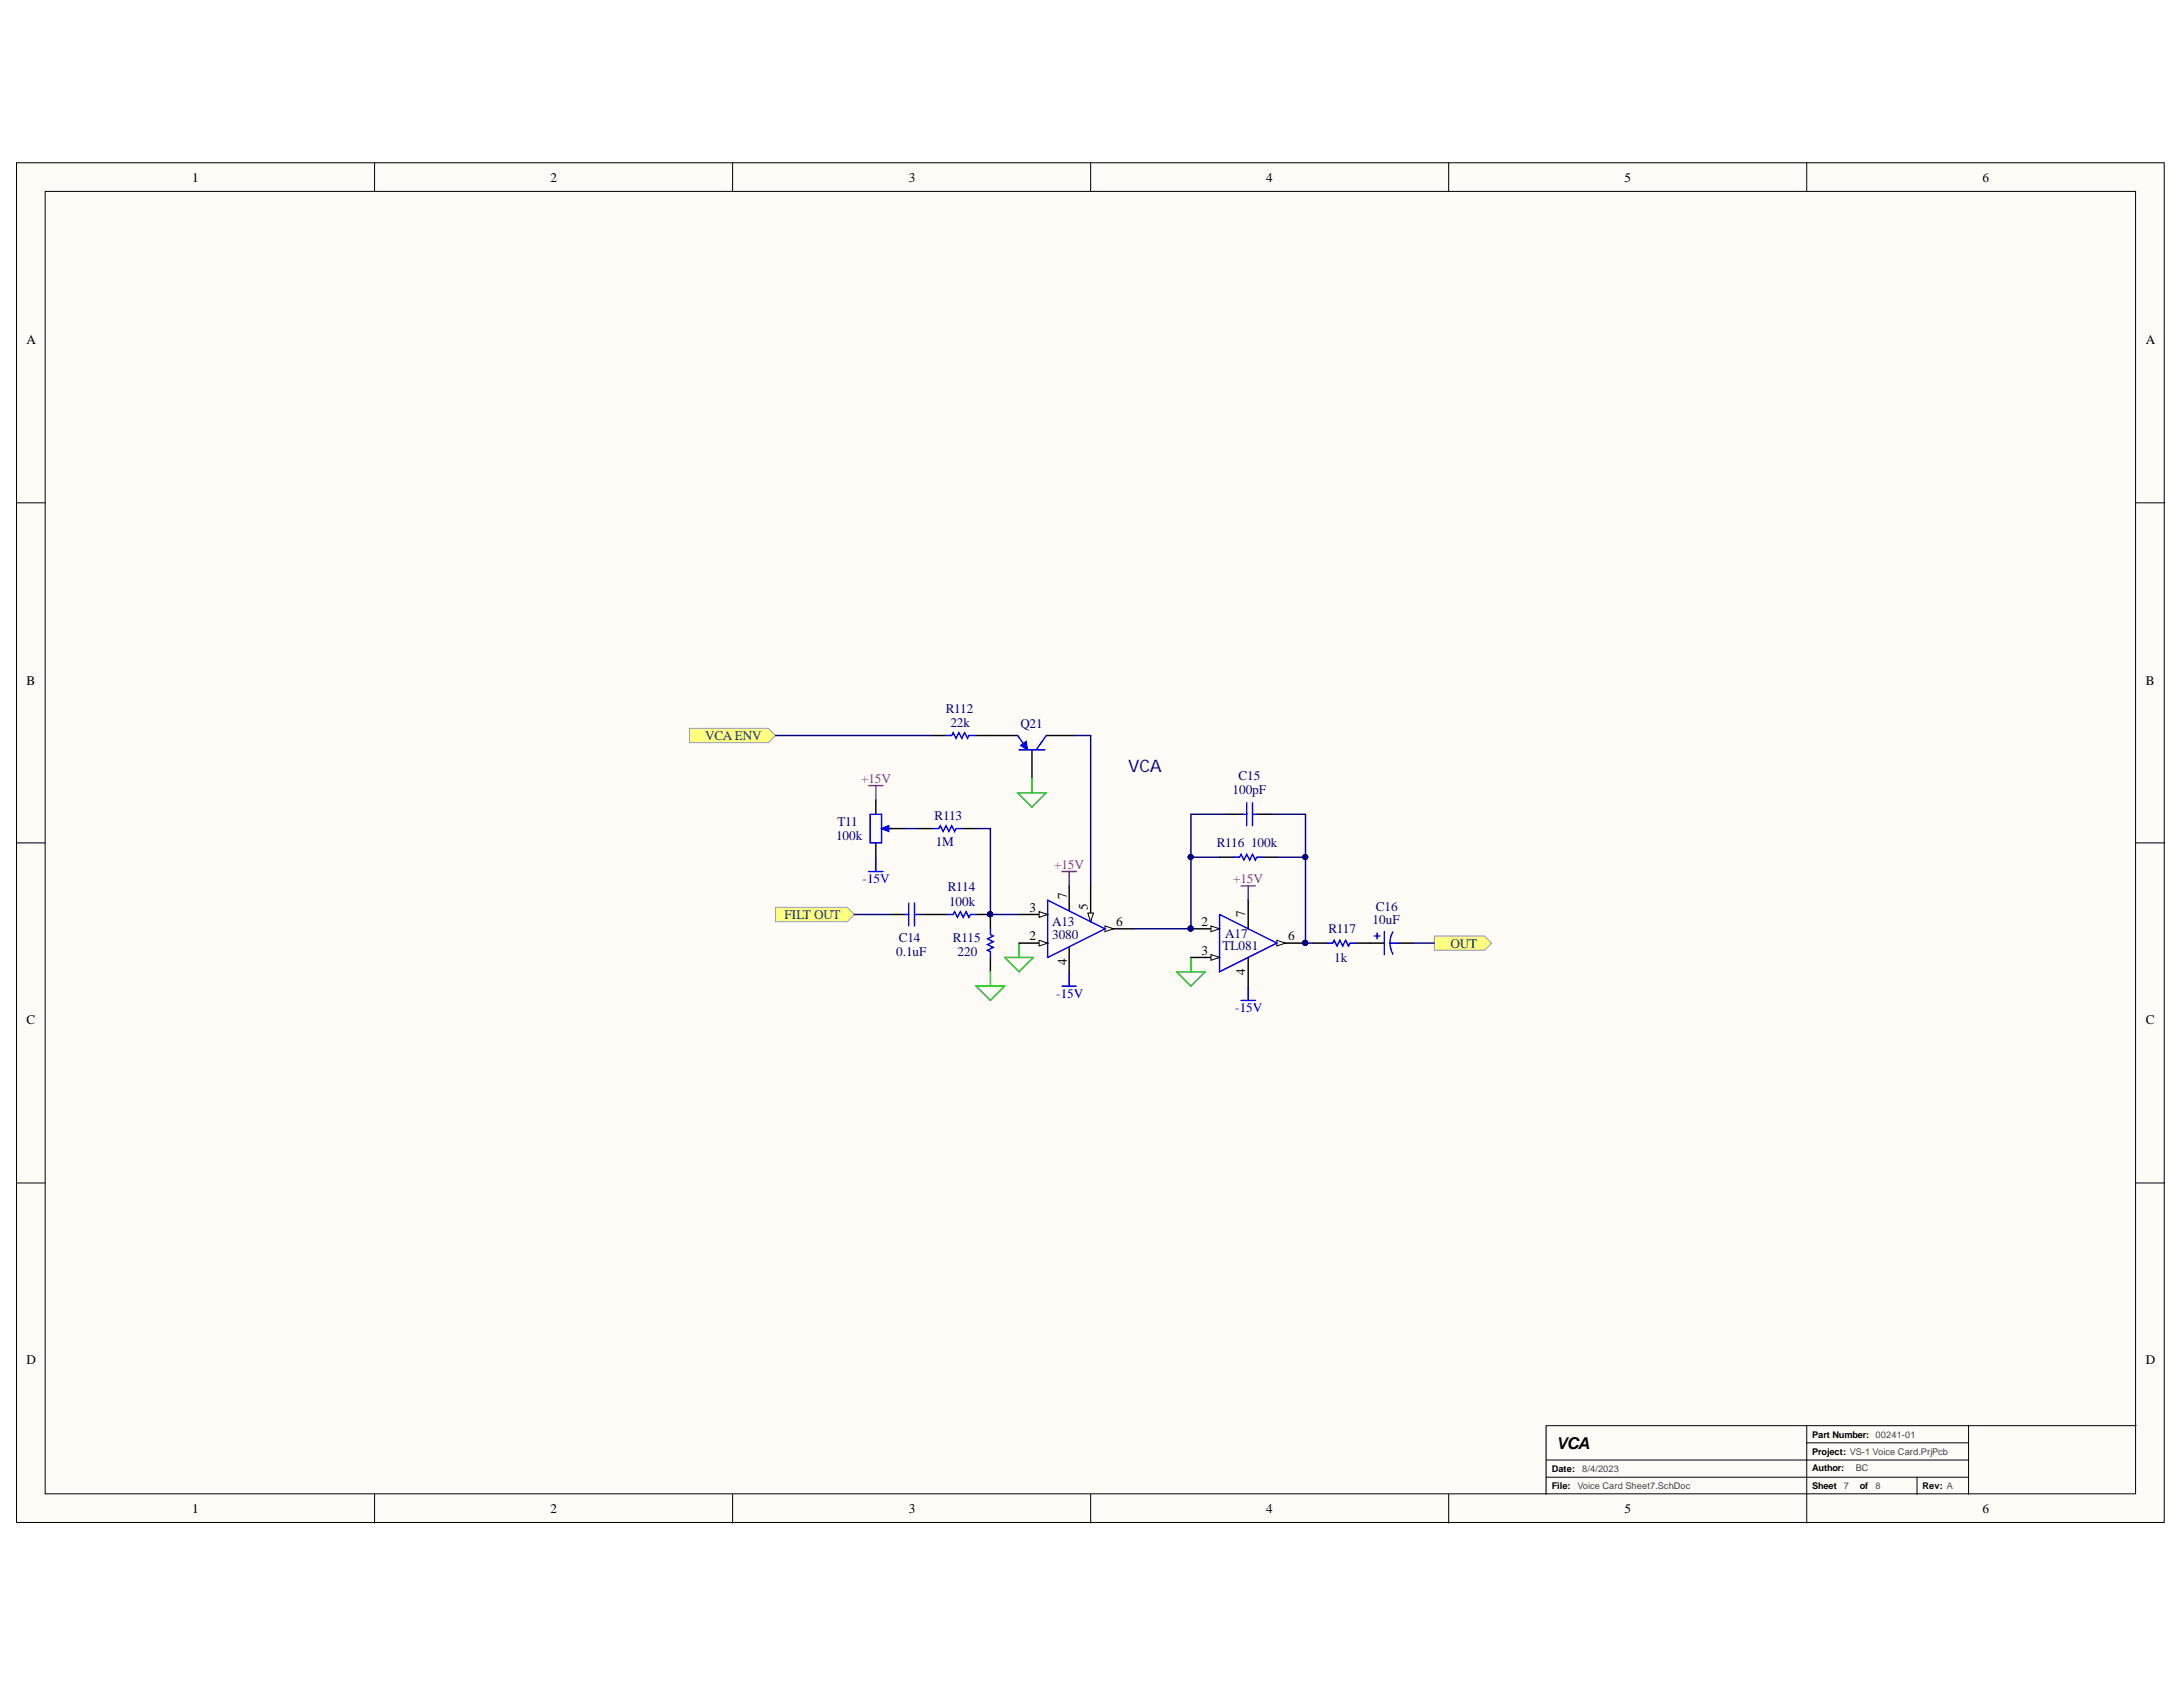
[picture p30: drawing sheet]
<svg xmlns="http://www.w3.org/2000/svg" width="279mm" height="216mm" viewBox="0 0 279 216" stroke-linecap="round" stroke-linejoin="round" font-family="sans-serif">
<defs><g id="words">
<text font-size="2.2" fill="#000080" x="144.4" y="98.9">VCA</text>
<text font-size="2.1" x="199.2" y="185.5">VCA</text>
<g font-size="1.7">
<text x="24.6" y="23.3">1</text>
<text x="70.5" y="23.3">2</text>
<text x="116.3" y="23.3">3</text>
<text x="162.1" y="23.3">4</text>
<text x="207.9" y="23.3">5</text>
<text x="253.8" y="23.3">6</text>
<text x="3.4" y="44.1">A</text>
<text x="274.7" y="44.1">A</text>
<text x="3.4" y="87.6">B</text>
<text x="274.7" y="87.6">B</text>
<text x="131.8" y="116.7">3</text>
<text x="136.5" y="115" transform="rotate(-90 136.5 115)">7</text>
<text x="139.2" y="116.4" transform="rotate(-90 139.2 116.4)">5</text>
<text x="142.9" y="118.5">6</text>
<text x="153.8" y="118.5">2</text>
<text x="159.4" y="117.4" transform="rotate(-90 159.4 117.4)">7</text>
<text x="131.8" y="120.3">2</text>
<text x="136.5" y="123.5" transform="rotate(-90 136.5 123.5)">4</text>
<text x="153.8" y="122.2">3</text>
<text x="159.4" y="124.8" transform="rotate(-90 159.4 124.8)">4</text>
<text x="164.9" y="120.3">6</text>
<text x="3.4" y="131.1">C</text>
<text x="274.7" y="131.1">C</text>
<text x="3.4" y="174.6">D</text>
<text x="274.7" y="174.6">D</text>
<text x="24.6" y="193.6">1</text>
<text x="70.5" y="193.6">2</text>
<text x="116.3" y="193.6">3</text>
<text x="162.1" y="193.6">4</text>
<text x="207.9" y="193.6">5</text>
<text x="253.8" y="193.6">6</text>
</g>
<g font-size="1.7" fill="#003a70">
<text x="90.3" y="94.7">VCA ENV</text>
<text x="100.4" y="117.6">FILT OUT</text>
<text x="185.7" y="121.3">OUT</text>
</g>
<g font-size="1.7" fill="#000080">
<text x="121" y="91.2">R112</text>
<text x="121.6" y="93">22k</text>
<text x="130.6" y="93.2">Q21</text>
<text x="157.8" y="101.6">100pF</text>
<text x="158.5" y="99.8">C15</text>
<text x="107" y="107.5">100k</text>
<text x="107.2" y="105.7">T11</text>
<text x="119.6" y="104.9">R113</text>
<text x="119.8" y="108.2">1M</text>
<text x="155.7" y="108.4">R116</text>
<text x="160.1" y="108.4">100k</text>
<text x="121.3" y="114.1">R114</text>
<text x="121.5" y="115.9">100k</text>
<text x="134.7" y="118.5">A13</text>
<text x="156.8" y="120">A17</text>
<text x="170" y="119.4">R117</text>
<text x="175.7" y="118.3">10uF</text>
<text x="176.1" y="116.5">C16</text>
<text x="114.7" y="122.4">0.1uF</text>
<text x="115" y="120.5">C14</text>
<text x="122" y="120.5">R115</text>
<text x="122.6" y="122.4">220</text>
<text x="134.7" y="120.2">3080</text>
<text x="156.5" y="121.6">TL081</text>
<text x="170.8" y="123.1">1k</text>
</g>
<g font-size="1.7" fill="#c06">
<text x="110.2" y="100.2">+15V</text>
<text x="134.9" y="111.2">+15V</text>
<text x="157.8" y="113">+15V</text>
</g>
<g font-size="1.7" fill="#00f">
<text x="110.4" y="113">-15V</text>
<text x="135.2" y="127.7">-15V</text>
<text x="158.1" y="129.5">-15V</text>
</g>
<g font-size="1.2">
<text x="231.9" y="184">Part Number: 00241-01</text>
<text x="198.6" y="188.4">Date:</text>
<text x="198.6" y="190.6">File:</text>
<text x="231.9" y="190.6">Sheet</text>
<text x="231.9" y="188.3">Author:</text>
<text x="231.9" y="186.2">Project: VS-1 Voice Card.PrjPcb</text>
<text x="238" y="190.6">of</text>
<text x="246.1" y="190.6">Rev: A</text>
</g>
<g font-size="1.2" fill="#434343">
<text x="201.9" y="190.6">Voice Card Sheet7.SchDoc</text>
<text x="202.5" y="188.4">8/4/2023</text>
<text x="236" y="190.6">7</text>
<text x="237.5" y="188.3">BC</text>
<text x="240.1" y="190.6">8</text>
</g>
</g></defs>
<g fill="#fffcf8" stroke="#000" stroke-width=".13">
<path d="M2.1 20.8h274.9v174h-274.9z"/>
<path d="M5.8 24.5h267.5v166.7h-267.5z"/>
</g>
<g fill="none" stroke="#000" stroke-width=".13">
<path d="M47.9 20.8v3.7M93.8 20.8v3.7M139.6 20.8v3.7M185.4 20.8v3.7M231.2 20.8v3.7M2.1 64.4h3.7M273.4 64.4h3.7M2.1 107.9h3.7M273.4 107.9h3.7M2.1 151.4h3.7M273.4 151.4h3.7M47.9 191.3v3.6"/>
<path d="M93.8 191.3v3.6M139.6 191.3v3.6M185.4 191.3v3.6M197.9 189.1h54.1M197.9 186.9h54.1M231.2 182.5v12.4M231.2 184.7h20.8M245.4 189.1v2.2M252 182.5h-54.1v8.8M273.4 182.5h-21.4v8.8"/>
</g>
<path d="M126.6 94.1h3.6M132.1 96v3.6M133.9 94.1h3.7M117.6 106h1.8M119.4 117h1.9M123.1 106h1.8M124.9 117h1.9v1.9M126.8 122.5v1.9" fill="none" stroke="#000" stroke-width=".18"/>
<circle cx="126.7" cy="117" r=".33" fill="#000080" stroke="#000080" stroke-width=".13"/>
<path d="M130.2 94.1l1 1.3M130.4 96h3.3M133.9 94.1l-1.3 1.9M111.2 111.5h1.8M112.1 109.7v1.8M119.4 106h.8l.1-.3 .4 .7 .4-.7 .3 .7 .4-.7 .4 .7 .2-.4h.7M121.3 117h.7l.2-.3 .3 .7 .4-.7 .4 .7 .3-.7 .4 .7 .2-.4h.7M126.8 118.9v.7l.3 .2-.7 .4 .7 .3-.7 .4 .7 .4-.7 .3 .4 .2v.7" fill="none" stroke="#00f" stroke-width=".18"/>
<path d="M111.2 100.5h1.8M112.1 100.5v1.9" fill="none" stroke="#c06" stroke-width=".18"/>
<path d="M130.6 95.4l.7-.5 .2 1.1z" fill="#00f"/>
<path d="M130.6 95.4l.7-.5 .2 1.1z" fill="none" stroke="#00f" stroke-width=".13"/>
<path d="M119.2 94.1h1.9M124.7 94.1h1.9M156.1 109.7h1.8M161.6 109.7h1.8M168 120.7h1.8M173.5 120.7h3.7M179 120.7h1.8" fill="none" stroke="#000" stroke-width=".18"/>
<path d="M121.1 94.1h.7l.2-.3 .4 .7 .3-.7 .4 .7 .4-.7 .3 .7 .2-.4h.7M157.9 109.7h.8l.1-.4 .4 .8 .4-.8 .3 .8 .4-.8 .4 .8 .2-.4h.7M175.9 119.8h.7M176.3 119.4v.8M177.2 119.2v3M178.3 119.3a2.88 2.88 0 0 0-.4 1.4M169.8 120.7h.8l.2-.4 .3 .8 .4-.8 .4 .8 .3-.8 .4 .8 .2-.4h.7M177.9 120.7h1.1M177.9 120.7l.1 .7 .3 .7" fill="none" stroke="#00f" stroke-width=".18"/>
<g fill="#ffff80" stroke="#8f9ec9" stroke-width=".13">
<path d="M99.3 116.1h9.1l.9 .9-.9 1h-9.1z" fill-rule="evenodd"/>
<path d="M183.6 119.8h6.4l.9 .9-.9 .9h-6.4z" fill-rule="evenodd"/>
<path d="M88.3 93.2h10l1 .9-1 .9h-10z" fill-rule="evenodd"/>
</g>
<path d="M135.9 111.5h1.9M136.8 111.5v1.9M158.8 113.4h1.9M159.8 113.4v1.8" fill="none" stroke="#c06" stroke-width=".18"/>
<path d="M115.8 117h.5M116.3 115.6v2.9M117 115.6v2.9M117 117h.6M159 104.2h.6M159.6 102.7v3M160.3 102.7v3M160.3 104.2h.6M135.9 126.2h1.9M136.8 124.4v1.8M158.8 128h1.9M159.8 126.2v1.8" fill="none" stroke="#00f" stroke-width=".18"/>
<path d="M132.1 99.6v1.9M130.2 101.5h3.7l-1.8 1.8zM124.9 126.2h3.7l-1.8 1.8zM126.8 124.4v1.8M128.6 122.5h3.7l-1.9 1.9zM130.4 120.7v1.8M150.6 124.4h3.7l-1.9 1.8zM152.4 122.5v1.9" fill="none" stroke="#0c0" stroke-width=".18"/>
<path d="M113.9 117h1.9M117.6 117h1.8M152.4 118.9h3.7M157.2 104.2h1.8M160.9 104.2h1.8" fill="none" stroke="#000" stroke-width=".18"/>
<path d="M155 118.5l1.1 .4-1.1 .3z" fill="#fffcf8"/>
<path d="M155 118.5l1.1 .4-1.1 .3z" fill="none" stroke="#000" stroke-width=".13"/>
<circle cx="152.4" cy="118.8" r=".33" fill="#000080" stroke="#000080" stroke-width=".13"/>
<path d="M152.4 122.5h3.7" fill="none" stroke="#000" stroke-width=".18"/>
<path d="M155 122.2l1.1 .3-1.1 .4z" fill="#fffcf8"/>
<path d="M155 122.2l1.1 .3-1.1 .4z" fill="none" stroke="#000" stroke-width=".13"/>
<path d="M163.4 120.7h3.7" fill="none" stroke="#000" stroke-width=".18"/>
<path d="M163.4 120.3l1.1 .4-1.1 .4z" fill="#fffcf8"/>
<path d="M163.4 120.3l1.1 .4-1.1 .4z" fill="none" stroke="#000" stroke-width=".13"/>
<g fill="#000080" stroke="#000080" stroke-width=".13">
<circle cx="167.1" cy="120.7" r=".33"/>
<circle cx="152.4" cy="118.8" r=".33"/>
</g>
<path d="M113.2 106h.9M156.1 117l7.3 3.7-7.3 3.7z" fill="none" stroke="#00f" stroke-width=".18"/>
<path d="M112.1 102.4v1.8M112.1 107.9v1.8M159.8 115.2v3.7M159.8 122.5v3.7" fill="none" stroke="#000" stroke-width=".18"/>
<path d="M112.8 106l.9-.3v.7z" fill="#00f"/>
<path d="M111.4 104.2h1.4v3.7h-1.4zM112.8 106l.9-.3v.7zM134.1 115.2v7.3" fill="none" stroke="#00f" stroke-width=".18"/>
<path d="M113.9 106h1.9M130.4 117h3.7" fill="none" stroke="#000" stroke-width=".18"/>
<path d="M99.3 94.1h19.9M137.6 94.1h2v19.3M109.3 117h4.6M115.8 106h1.8M124.9 106h1.9v11h3.6M152.4 109.7h3.7M157.2 104.2h-4.8v14.7h-7.3M162.7 104.2h4.4v16.5h.9M163.4 109.7h3.7M180.8 120.7h2.8" fill="none" stroke="#000080" stroke-width=".18"/>
<g fill="#000080" stroke="#000080" stroke-width=".13">
<circle cx="126.7" cy="117" r=".33"/>
<circle cx="152.4" cy="118.8" r=".33"/>
<circle cx="152.4" cy="109.7" r=".33"/>
<circle cx="167.1" cy="120.7" r=".33"/>
<circle cx="167.1" cy="109.7" r=".33"/>
</g>
<path d="M133 116.7l1.1 .3-1.1 .4z" fill="#fffcf8"/>
<path d="M133 116.7l1.1 .3-1.1 .4z" fill="none" stroke="#000" stroke-width=".13"/>
<path d="M141.4 118.9h3.7" fill="none" stroke="#000" stroke-width=".18"/>
<path d="M141.4 118.5l1.1 .4-1.1 .3z" fill="#fffcf8"/>
<path d="M141.4 118.5l1.1 .4-1.1 .3z" fill="none" stroke="#000" stroke-width=".13"/>
<path d="M139.6 113.4v4.6" fill="none" stroke="#000" stroke-width=".18"/>
<path d="M139.2 116.9h.8l-.4 1.1z" fill="#fffcf8"/>
<path d="M139.2 116.9h.8l-.4 1.1z" fill="none" stroke="#000" stroke-width=".13"/>
<path d="M136.8 113.4v3.1M130.4 120.7h3.7M136.8 121.3v3.1" fill="none" stroke="#000" stroke-width=".18"/>
<path d="M133 120.3l1.1 .4-1.1 .4z" fill="#fffcf8"/>
<path d="M133 120.3l1.1 .4-1.1 .4z" fill="none" stroke="#000" stroke-width=".13"/>
<path d="M134.1 115.2l7.3 3.7-7.3 3.6" fill="none" stroke="#00f" stroke-width=".18"/>
<use href="#words"/>
</svg>
